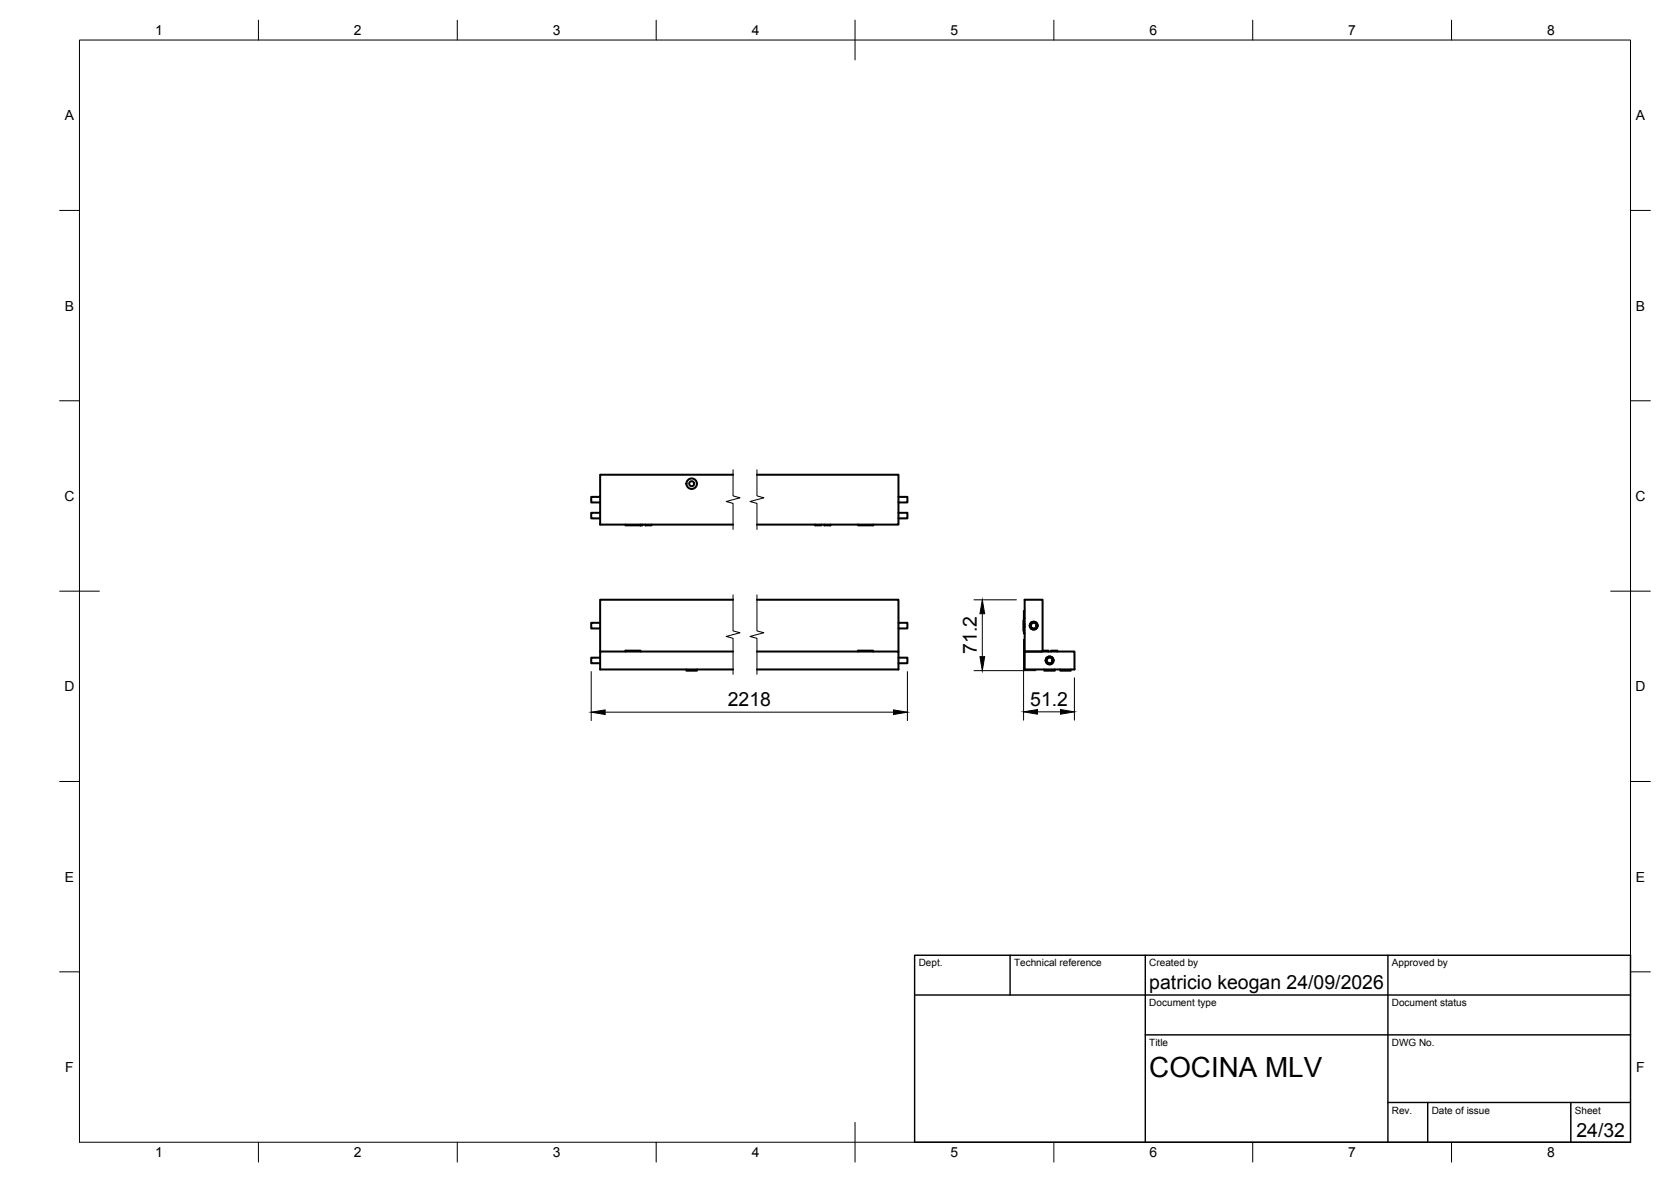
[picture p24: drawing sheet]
<svg xmlns="http://www.w3.org/2000/svg" width="420mm" height="297mm" viewBox="0 0 420 297" stroke-linecap="round" stroke-linejoin="round" font-family="sans-serif">
<defs><g id="words">
<text font-size="7" x="289" y="270.6">COCINA MLV</text>
<g font-size="4.9">
<text x="245.6" y="164.4" transform="rotate(-90 245.6 164.4)">71.2</text>
<text x="183" y="177.5">2218</text>
<text x="259" y="177.4">51.2</text>
<text x="289" y="248.5">patricio keogan 24/09/2026</text>
<text x="396.4" y="285.7">24/32</text>
</g>
<g font-size="3.5">
<text x="39" y="8.8">1</text>
<text x="89" y="8.8">2</text>
<text x="139" y="8.8">3</text>
<text x="189" y="8.8">4</text>
<text x="239" y="8.8">5</text>
<text x="289" y="8.8">6</text>
<text x="339" y="8.8">7</text>
<text x="389" y="8.8">8</text>
<text x="16.3" y="30.2">A</text>
<text x="411.3" y="30.2">A</text>
<text x="16.3" y="78">B</text>
<text x="411.3" y="78">B</text>
<text x="16.2" y="125.9">C</text>
<text x="411.2" y="125.9">C</text>
<text x="16.2" y="173.7">D</text>
<text x="411.2" y="173.7">D</text>
<text x="16.3" y="221.6">E</text>
<text x="411.3" y="221.6">E</text>
<text x="16.4" y="269.4">F</text>
<text x="411.4" y="269.4">F</text>
<text x="39" y="290.8">1</text>
<text x="89" y="290.8">2</text>
<text x="139" y="290.8">3</text>
<text x="189" y="290.8">4</text>
<text x="239" y="290.8">5</text>
<text x="289" y="290.8">6</text>
<text x="339" y="290.8">7</text>
<text x="389" y="290.8">8</text>
</g>
<g font-size="2.5">
<text x="231" y="242.9">Dept.</text>
<text x="255" y="242.9">Technical reference</text>
<text x="289" y="242.9">Created by</text>
<text x="350" y="242.9">Approved by</text>
<text x="289" y="252.8">Document type</text>
<text x="350" y="252.8">Document status</text>
<text x="289" y="262.9">Title</text>
<text x="350" y="262.9">DWG No.</text>
<text x="350" y="279.9">Rev.</text>
<text x="360" y="279.9">Date of issue</text>
<text x="396" y="279.9">Sheet</text>
</g>
</g></defs>
<!-- layer: Visible -->
<g fill="none" stroke="#000" stroke-width=".51">
<path d="M184.3 119.3h-33.4v12.5h33.4M190.3 119.3h35.6v12.5h-35.6M150.9 128.9h-2.2v1.4h2.2M150.9 124.9h-2.2v1.4h2.2M157.3 131.8v.2h3.8M161.1 131.8v.2M161.5 131.8v.2h-.4M162.3 131.8v.2h1.5v-.2M205 131.8v.2h1.5v-.2M207.3 131.8v.2h1.5v-.2M215.8 131.8v.2h3.7v-.2M225.9 128.9h2.3v1.4h-2.3"/>
<path d="M225.9 124.9h2.3v1.4h-2.3M150.9 156.5h-2.2v1.4h2.2M184.3 150.7h-33.4v13M190.3 150.7h35.6v13M225.9 156.5h2.3v1.4h-2.3M257.5 156.9v.5h.1M257.5 155.3v1.6h.1M257.5 155.9v2.6M257.5 155.3h.1M257.6 153.6h-.1v1.7M257.6 157.6h-.1v1.6h.1M257.6 150.7h4.5v13h-4.5z"/>
<path d="M259.3 156.4h.1M259.3 158h.1M150.9 165.3h-2.2v1.4h2.2M157.3 163.7v-.2h3.8v.2M172.6 168.2v.3h2.6v-.3M184.3 163.7h-33.4v4.5h33.4M190.3 163.7h35.6v4.5h-35.6M215.8 163.7v-.2h3.7v.2M225.9 165.3h2.3v1.4h-2.3M257.6 163.7h12.6v4.5h-12.6zM262.1 163.5h1.5v.2M262.6 168.2v.3h2.6v-.3"/>
<path d="M263.1 165.4v.1M264.3 163.7v-.2h1.5v.2M264.7 165.4v.1M266.6 168.2v.3h2.6v-.3"/>
<circle cx="173.9" cy="121.6" r=".62"/>
<circle cx="173.9" cy="121.6" r="1.32"/>
<circle cx="259.9" cy="157.2" r=".94"/>
<circle cx="259.9" cy="157.2" r=".71"/>
<circle cx="259.9" cy="157.2" r="1.01"/>
<circle cx="263.9" cy="166" r=".94"/>
<circle cx="263.9" cy="166" r=".71"/>
<circle cx="263.9" cy="166" r="1.01"/>
</g>
<!-- layer: BORDER -->
<g fill="none" stroke="#000" stroke-width=".25">
<path d="M20 10.1h390v276.9h-390zM65 5.1v5M115 5.1v5M165 5.1v5M215 5.1v10M265 5.1v5M315 5.1v5M365 5.1v5M15 52.9h5M410 52.9h5M15 100.7h5M410 100.7h5"/>
<path d="M15 148.6h10M405 148.6h10M15 196.4h5M410 196.4h5M15 244.2h5M410 244.2h5M65 287v5M115 287v5M165 287v5M215 282.1v9.9M265 287v5M315 287v5"/>
<path d="M365 287v5"/>
</g>
<!-- layer: TITLEBLOCK -->
<path d="M230 240.1h180v46.9h-180zM230 250h180M254 240.1v9.9M288 240.1v46.9M349 240.1v46.9M288 260.1h122M349 277.1h61M359 277.1v9.9M395 277.1v9.9" fill="none" stroke="#000" stroke-width=".36"/>
<!-- layer: Break Lines -->
<path d="M184.3 118.1v6.5l1.8 .5-3.5 .9 1.7 .5v6.6M190.3 118.1v6.5l1.8 .5-3.5 .9 1.7 .5v6.6M184.3 149.5v9l1.8 .5-3.5 .9 1.7 .5v9.1M190.3 149.5v9l1.8 .5-3.5 .9 1.7 .5v9.1" fill="none" stroke="#000" stroke-width=".25"/>
<!-- layer: FD_Dimensions -->
<path d="M244.9 150.7h10.7M247 154.2v10.8M148.7 168.8v12.3M152.2 179h72.5M228.2 168.8v12.3M244.9 168.5h15.6M257.4 160.7v20.3M260.9 178.9h5.8M270.2 170.3v10.7" fill="none" stroke="#000" stroke-width=".25"/>
<path d="M247 150.7l.6 3.5h-1.2zM148.7 179l3.5-.6v1.2zM224.7 178.4l3.5 .6-3.5 .6zM246.4 165h1.2l-.6 3.5zM257.4 178.9l3.5-.6v1.2zM266.7 178.3l3.5 .6-3.5 .6z" fill="#000" stroke="#000" stroke-width=".25"/>
<use href="#words"/>
</svg>
